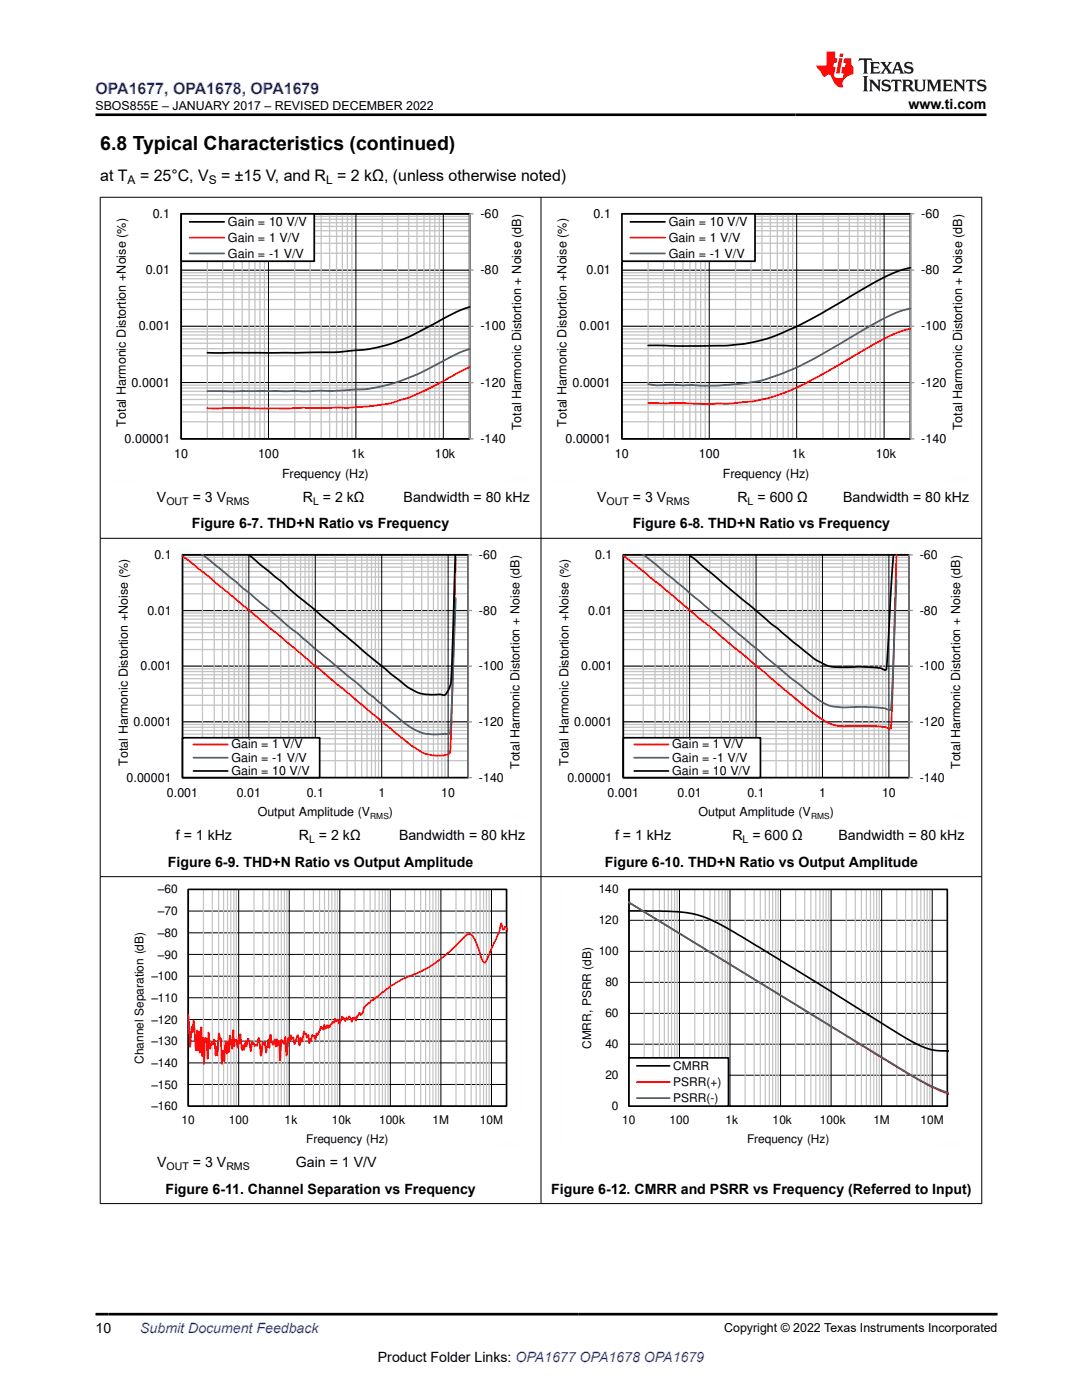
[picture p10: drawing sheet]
<svg xmlns="http://www.w3.org/2000/svg" width="216mm" height="279mm" viewBox="0 0 216 279" stroke-linecap="round" stroke-linejoin="round" font-family="sans-serif">
<defs><g id="words">
<text font-size="3.9" x="20" y="29.9">6.8 Typical Characteristics (continued)</text>
<text font-size="3.2" fill="#00f" x="19" y="18.7">OPA1677, OPA1678, OPA1679</text>
<g font-size="3.2">
<text x="20" y="36.1">at T</text>
<text x="27.9" y="36.1">= 25°C, V</text>
<text x="44.1" y="36.1">= ±15 V, and R = 2 kΩ, (unless otherwise noted)</text>
</g>
<g font-size="2.8">
<text x="181.3" y="21.8">www.ti.com</text>
<text x="31.3" y="100.2">V</text>
<text x="38.5" y="100.2">= 3 V</text>
<text x="60.4" y="100.2">R = 2 kΩ</text>
<text x="80.5" y="100.2">Bandwidth = 80 kHz</text>
<text x="119.1" y="100.2">V</text>
<text x="126.3" y="100.2">= 3 V</text>
<text x="147.1" y="100.2">R = 600 Ω</text>
<text x="168.2" y="100.2">Bandwidth = 80 kHz</text>
<text x="38.3" y="105.4">Figure 6-7. THD+N Ratio vs Frequency</text>
<text x="126.2" y="105.4">Figure 6-8. THD+N Ratio vs Frequency</text>
<text x="35.1" y="167.7">f = 1 kHz</text>
<text x="59.7" y="167.7">R = 2 kΩ</text>
<text x="79.6" y="167.7">Bandwidth = 80 kHz</text>
<text x="122.7" y="167.7">f = 1 kHz</text>
<text x="146.1" y="167.7">R = 600 Ω</text>
<text x="167.3" y="167.7">Bandwidth = 80 kHz</text>
<text x="33.5" y="173">Figure 6-9. THD+N Ratio vs Output Amplitude</text>
<text x="120.7" y="173">Figure 6-10. THD+N Ratio vs Output Amplitude</text>
<text x="31.4" y="233">V</text>
<text x="38.5" y="233">= 3 V</text>
<text x="59.1" y="233">Gain = 1 V/V</text>
<text x="33" y="238.2">Figure 6-11. Channel Separation vs Frequency</text>
<text x="110" y="238.2">Figure 6-12. CMRR and PSRR vs Frequency (Referred to Input)</text>
<text x="19" y="266.1">10</text>
<text x="75.4" y="271.7">Product Folder Links: OPA1677 OPA1678 OPA1679</text>
</g>
<text font-size="2.8" fill="#00f" x="28" y="266.1">Submit Document Feedback</text>
<g font-size="2.5">
<text x="19" y="21.9">SBOS855E – JANUARY 2017 – REVISED DECEMBER 2022</text>
<text x="30.5" y="43.5">0.1</text>
<text x="45.5" y="45.1">Gain = 10 V/V</text>
<text x="95.9" y="43.5">-60</text>
<text x="118.4" y="43.5">0.1</text>
<text x="133.4" y="45.1">Gain = 10 V/V</text>
<text x="183.8" y="43.5">-60</text>
<text x="45.5" y="48.2">Gain = 1 V/V</text>
<text x="45.5" y="51.4">Gain = -1 V/V</text>
<text x="133.4" y="48.2">Gain = 1 V/V</text>
<text x="133.4" y="51.4">Gain = -1 V/V</text>
<text x="29.1" y="54.7">0.01</text>
<text x="95.9" y="54.7">-80</text>
<text x="117" y="54.7">0.01</text>
<text x="183.8" y="54.7">-80</text>
<text x="27.7" y="66">0.001</text>
<text x="95.9" y="66">-100</text>
<text x="115.6" y="66">0.001</text>
<text x="183.8" y="66">-100</text>
<text x="26.3" y="77.2">0.0001</text>
<text x="95.9" y="77.2">-120</text>
<text x="114.2" y="77.2">0.0001</text>
<text x="183.8" y="77.2">-120</text>
<text x="24.9" y="88.4">0.00001</text>
<text x="25.1" y="85.1" transform="rotate(-90 25.1 85.1)">Total Harmonic Distortion +Noise (%)</text>
<text x="95.9" y="88.4">-140</text>
<text x="104" y="85.9" transform="rotate(-90 104 85.9)">Total Harmonic Distortion + Noise (dB)</text>
<text x="112.8" y="88.4">0.00001</text>
<text x="113.1" y="85.1" transform="rotate(-90 113.1 85.1)">Total Harmonic Distortion +Noise (%)</text>
<text x="183.8" y="88.4">-140</text>
<text x="192" y="85.9" transform="rotate(-90 192 85.9)">Total Harmonic Distortion + Noise (dB)</text>
<text x="34.7" y="91.4">10</text>
<text x="51.5" y="91.4">100</text>
<text x="56.3" y="95.4">Frequency (Hz)</text>
<text x="70" y="91.4">1k</text>
<text x="86.8" y="91.4">10k</text>
<text x="122.7" y="91.4">10</text>
<text x="139.4" y="91.4">100</text>
<text x="144.2" y="95.4">Frequency (Hz)</text>
<text x="158" y="91.4">1k</text>
<text x="174.7" y="91.4">10k</text>
<text x="30.8" y="111.5">0.1</text>
<text x="95.6" y="111.5">-60</text>
<text x="118.8" y="111.5">0.1</text>
<text x="183.5" y="111.5">-60</text>
<text x="29.4" y="122.7">0.01</text>
<text x="95.6" y="122.7">-80</text>
<text x="117.4" y="122.7">0.01</text>
<text x="183.5" y="122.7">-80</text>
<text x="28" y="133.8">0.001</text>
<text x="95.6" y="133.8">-100</text>
<text x="116" y="133.8">0.001</text>
<text x="183.5" y="133.8">-100</text>
<text x="26.6" y="144.9">0.0001</text>
<text x="46.2" y="149.4">Gain = 1 V/V</text>
<text x="95.6" y="144.9">-120</text>
<text x="114.6" y="144.9">0.0001</text>
<text x="134.1" y="149.4">Gain = 1 V/V</text>
<text x="183.5" y="144.9">-120</text>
<text x="25.3" y="156">0.00001</text>
<text x="25.5" y="152.8" transform="rotate(-90 25.5 152.8)">Total Harmonic Distortion +Noise (%)</text>
<text x="46.2" y="152">Gain = -1 V/V</text>
<text x="46.2" y="154.7">Gain = 10 V/V</text>
<text x="95.6" y="156">-140</text>
<text x="103.6" y="153.5" transform="rotate(-90 103.6 153.5)">Total Harmonic Distortion + Noise (dB)</text>
<text x="113.2" y="156">0.00001</text>
<text x="113.4" y="152.8" transform="rotate(-90 113.4 152.8)">Total Harmonic Distortion +Noise (%)</text>
<text x="134.1" y="152">Gain = -1 V/V</text>
<text x="134.1" y="154.7">Gain = 10 V/V</text>
<text x="183.5" y="156">-140</text>
<text x="191.6" y="153.5" transform="rotate(-90 191.6 153.5)">Total Harmonic Distortion + Noise (dB)</text>
<text x="33.3" y="159">0.001</text>
<text x="47.2" y="159">0.01</text>
<text x="61.2" y="159">0.1</text>
<text x="75.5" y="159">1</text>
<text x="88.1" y="159">10</text>
<text x="121.3" y="159">0.001</text>
<text x="135.2" y="159">0.01</text>
<text x="149.1" y="159">0.1</text>
<text x="163.4" y="159">1</text>
<text x="176" y="159">10</text>
<text x="51.4" y="162.9">Output Amplitude (V</text>
<text x="77.6" y="162.9">)</text>
<text x="139.4" y="162.9">Output Amplitude (V</text>
<text x="165.6" y="162.9">)</text>
<text x="144.5" y="265.8">Copyright © 2022 Texas Instruments Incorporated</text>
</g>
<g font-size="2.4">
<text x="25.5" y="36.7">A</text>
<text x="41.7" y="36.7">S</text>
<text x="65.1" y="36.7">L</text>
<text x="31.5" y="178.3">±60</text>
<text x="119.5" y="178.3">140</text>
<text x="31.5" y="182.6">±70</text>
<text x="119.5" y="184.5">120</text>
<text x="31.5" y="191.3">±90</text>
<text x="31.5" y="187">±80</text>
<text x="119.5" y="190.6">100</text>
<text x="30.2" y="195.6">±100</text>
<text x="120.8" y="196.8">80</text>
<text x="30.2" y="200">±110</text>
<text x="120.8" y="203">60</text>
<text x="30.2" y="208.6">±130</text>
<text x="30.2" y="204.3">±120</text>
<text x="117.9" y="209.3" transform="rotate(-90 117.9 209.3)">CMRR, PSRR (dB)</text>
<text x="120.8" y="209.2">40</text>
<text x="28.7" y="212.3" transform="rotate(-90 28.7 212.3)">Channel Separation (dB)</text>
<text x="30.2" y="212.9">±140</text>
<text x="120.8" y="215.4">20</text>
<text x="134.3" y="213.5">CMRR</text>
<text x="30.2" y="221.6">±160</text>
<text x="30.2" y="217.3">±150</text>
<text x="122.1" y="221.6">0</text>
<text x="134.3" y="216.7">PSRR(+)</text>
<text x="134.3" y="219.9">PSRR(-)</text>
<text x="36.2" y="224.4">10</text>
<text x="45.6" y="224.4">100</text>
<text x="56.8" y="224.4">1k</text>
<text x="66.2" y="224.4">10k</text>
<text x="75.6" y="224.4">100k</text>
<text x="86.3" y="224.4">1M</text>
<text x="95.7" y="224.4">10M</text>
<text x="124.2" y="224.4">10</text>
<text x="133.6" y="224.4">100</text>
<text x="144.7" y="224.4">1k</text>
<text x="154.2" y="224.4">10k</text>
<text x="163.6" y="224.4">100k</text>
<text x="174.3" y="224.4">1M</text>
<text x="183.7" y="224.4">10M</text>
<text x="61.1" y="228.2">Frequency (Hz)</text>
<text x="149.1" y="228.2">Frequency (Hz)</text>
</g>
<g font-size="2.1">
<text x="33.2" y="100.8">OUT</text>
<text x="45.1" y="100.8">RMS</text>
<text x="62.5" y="100.8">L</text>
<text x="121" y="100.8">OUT</text>
<text x="132.9" y="100.8">RMS</text>
<text x="149.2" y="100.8">L</text>
<text x="61.7" y="168.3">L</text>
<text x="148.2" y="168.3">L</text>
<text x="33.2" y="233.5">OUT</text>
<text x="45.2" y="233.5">RMS</text>
</g>
<g font-size="1.7">
<text x="73.9" y="163.5">RMS</text>
<text x="161.8" y="163.5">RMS</text>
</g>
</g></defs>
<g fill="none" stroke="#c4c4c4" stroke-width=".26">
<path d="M36.1 42.7h57.6v44.9h-57.6M36.1 59.8h57.6M36.1 58.4h57.6M36.1 57.3h57.6M36.1 56.4h57.6M36.1 55.6h57.6M36.1 55h57.6M36.1 54.4h57.6M36.1 53.9h57.6M36.1 50.5h57.6M36.1 48.5h57.6M36.1 47.2h57.6"/>
<path d="M36.1 46h57.6M36.1 45.2h57.6M36.1 44.4h57.6M36.1 43.8h57.6M36.1 43.2h57.6M41.4 42.7v44.9M44.4 42.7v44.9M46.6 42.7v44.9M48.3 42.7v44.9M49.7 42.7v44.9M50.9 42.7v44.9M51.9 42.7v44.9"/>
<path d="M52.8 42.7v44.9M58.8 42.7v44.9M61.9 42.7v44.9M64.1 42.7v44.9M65.8 42.7v44.9M67.2 42.7v44.9M68.3 42.7v44.9M69.3 42.7v44.9M70.2 42.7v44.9M76.3 42.7v44.9M79.3 42.7v44.9M81.5 42.7v44.9"/>
<path d="M83.2 42.7v44.9M84.6 42.7v44.9M85.8 42.7v44.9M86.8 42.7v44.9M87.7 42.7v44.9M36.1 79.7h57.6M36.1 78.8h57.6M36.1 78.1h57.6M36.1 77.4h57.6M36.1 76.9h57.6M36.1 76.4h57.6M36.1 73h57.6"/>
<path d="M36.1 71h57.6M36.1 69.6h57.6M36.1 68.5h57.6M36.1 67.6h57.6M36.1 66.9h57.6M36.1 66.2h57.6M36.1 65.6h57.6M36.1 65.1h57.6M36.1 61.8h57.6M36.1 84.2h57.6M36.1 82.2h57.6M36.1 80.8h57.6"/>
</g>
<path d="M36.1 53.9h57.6M53.6 42.7v44.9M71 42.7v44.9M88.5 42.7v44.9M93.7 42.7h-57.6v44.9h57.6M36.1 76.3h57.6M36.1 65.1h57.6" fill="none" stroke="#000" stroke-width=".2"/>
<path d="M36.1 42.7h57.6v44.9h-57.6zM93.7 61.3a57.4 57.4 0 0 0-9.1 4.4l-.3 .1a31.8 31.8 0 0 1-15 4.3l-2.2 .2-8.3 .1h-17.4" fill="none" stroke="#000" stroke-width=".35"/>
<path d="M93.7 53.9h.8M94.5 42.7h-.8v44.9h.8M93.7 76.4h.8M93.7 65.1h.8" fill="none" stroke="#979797" stroke-width=".26"/>
<path d="M93.7 73.3l-8.4 4.4a31.6 31.6 0 0 1-9.9 3.2l-6.1 .5h-8.7l-3.5 .1h-15.7" fill="none" stroke="#f00" stroke-width=".35"/>
<path d="M93.7 69.7a59.7 59.7 0 0 0-8.7 4.2l-2.5 1.1-4.5 1.6a47.8 47.8 0 0 1-13.5 1.4l-3.9 .1h-19.2" fill="none" stroke="#295c75" stroke-width=".35"/>
<path d="M36.1 42.7h26.6v9.4h-26.6z" fill-rule="evenodd" fill="#fff"/>
<path d="M36.1 42.7h26.6v9.4h-26.6zM37.8 44.3h6.9M124.1 42.7h57.6v44.9h-57.6zM181.7 53.4a38.7 38.7 0 0 0-10.9 5.1l-8 4.7-3.5 1.8-2.1 .9a33.4 33.4 0 0 1-16.1 3.1l-11.8-.1" fill="none" stroke="#000" stroke-width=".35"/>
<path d="M37.8 47.4h6.9M181.7 65.6a33.3 33.3 0 0 0-9.5 4.3l-8.7 5.1-3.1 1.7-2.8 1.3a34.7 34.7 0 0 1-12.1 2.6h-4l-5.6-.2h-6.6" fill="none" stroke="#f00" stroke-width=".35"/>
<path d="M37.8 50.6h6.9M181.7 61.6a32.3 32.3 0 0 0-9.5 4.3l-9.7 5.7-3.5 1.7-2.8 1.2a36.1 36.1 0 0 1-12.9 2.4l-10.5-.1a8.7 8.7 0 0 1-3.5-.1" fill="none" stroke="#295c75" stroke-width=".35"/>
<path d="M21.9 40.9v55.1M34.8 40.9h71.3M106.1 40.9v47.9M21.9 96h6.5M99.6 96h6.5" fill="none" stroke="#fefefe" stroke-width=".2" stroke-dasharray=".4 .2" stroke-linecap="butt"/>
<g fill="none" stroke="#c4c4c4" stroke-width=".26">
<path d="M124.1 42.7h57.6v44.9h-57.6M124.1 59.8h57.6M124.1 58.4h57.6M124.1 57.3h57.6M124.1 56.4h57.6M124.1 55.6h57.6M124.1 55h57.6M124.1 54.4h57.6M124.1 53.9h57.6M124.1 50.5h57.6M124.1 48.5h57.6M124.1 47.2h57.6"/>
<path d="M124.1 46h57.6M124.1 45.2h57.6M124.1 44.4h57.6M124.1 43.8h57.6M124.1 43.2h57.6M129.3 42.7v44.9M132.4 42.7v44.9M134.6 42.7v44.9M136.3 42.7v44.9M137.7 42.7v44.9M138.8 42.7v44.9M139.8 42.7v44.9"/>
<path d="M140.7 42.7v44.9M146.8 42.7v44.9M149.8 42.7v44.9M152 42.7v44.9M153.7 42.7v44.9M155.1 42.7v44.9M156.3 42.7v44.9M157.3 42.7v44.9M158.2 42.7v44.9M164.2 42.7v44.9M167.3 42.7v44.9M169.5 42.7v44.9"/>
<path d="M171.2 42.7v44.9M172.5 42.7v44.9M173.7 42.7v44.9M174.7 42.7v44.9M175.6 42.7v44.9M124.1 79.7h57.6M124.1 78.8h57.6M124.1 78.1h57.6M124.1 77.4h57.6M124.1 76.9h57.6M124.1 76.4h57.6M124.1 73h57.6"/>
<path d="M124.1 71h57.6M124.1 69.6h57.6M124.1 68.5h57.6M124.1 67.6h57.6M124.1 66.9h57.6M124.1 66.2h57.6M124.1 65.6h57.6M124.1 65.1h57.6M124.1 61.8h57.6M124.1 84.2h57.6M124.1 82.2h57.6M124.1 80.8h57.6"/>
</g>
<path d="M124.1 53.9h57.5M141.5 42.7v44.9M159 42.7v44.9M176.4 42.7v44.9M181.6 42.7h-57.5v44.9h57.5M124.1 76.3h57.5M124.1 65.1h57.5" fill="none" stroke="#000" stroke-width=".2"/>
<path d="M181.7 53.9h.7M182.4 42.7h-.7v44.9h.7M181.7 76.4h.7M181.7 65.1h.7" fill="none" stroke="#979797" stroke-width=".26"/>
<path d="M124.1 42.7h26.6v9.4h-26.6z" fill-rule="evenodd" fill="#fff"/>
<path d="M124.1 42.7h26.6v9.4h-26.6zM125.8 44.3h6.9" fill="none" stroke="#000" stroke-width=".35"/>
<path d="M125.8 47.4h6.9" fill="none" stroke="#f00" stroke-width=".35"/>
<path d="M125.8 50.6h6.9" fill="none" stroke="#295c75" stroke-width=".35"/>
<path d="M109.8 40.9v55.1M122.7 40.9h71.3M194 40.9v47.9M109.8 96h6.5M187.5 96h6.5" fill="none" stroke="#fefefe" stroke-width=".2" stroke-dasharray=".4 .2" stroke-linecap="butt"/>
<g fill="none" stroke="#c4c4c4" stroke-width=".26">
<path d="M36.4 110.7h57v44.5h-57M36.4 118.5h57M36.4 116.5h57M36.4 115.2h57M36.4 114.1h57M36.4 113.2h57M36.4 112.5h57M36.4 111.8h57M36.4 111.2h57M40.4 110.7v44.5M42.8 110.7v44.5M44.4 110.7v44.5"/>
<path d="M45.7 110.7v44.5M46.7 110.7v44.5M47.6 110.7v44.5M48.4 110.7v44.5M49.1 110.7v44.5M53.7 110.7v44.5M56 110.7v44.5M57.6 110.7v44.5M58.9 110.7v44.5M60 110.7v44.5M60.9 110.7v44.5M61.6 110.7v44.5"/>
<path d="M62.3 110.7v44.5M66.9 110.7v44.5M69.3 110.7v44.5M70.9 110.7v44.5M72.2 110.7v44.5M73.2 110.7v44.5M74.1 110.7v44.5M74.9 110.7v44.5M75.5 110.7v44.5M80.2 110.7v44.5M82.5 110.7v44.5M84.1 110.7v44.5"/>
<path d="M85.4 110.7v44.5M86.5 110.7v44.5M87.4 110.7v44.5M88.2 110.7v44.5M88.8 110.7v44.5M36.4 138.8h57M36.4 137.4h57M36.4 136.3h57M36.4 135.4h57M36.4 134.7h57M36.4 134h57M36.4 133.5h57"/>
<path d="M36.4 133h57M36.4 129.6h57M36.4 127.7h57M36.4 126.2h57M36.4 125.2h57M36.4 124.3h57M36.4 123.6h57M36.4 122.9h57M36.4 122.4h57M36.4 121.8h57M36.4 151.8h57M36.4 149.9h57"/>
<path d="M36.4 148.5h57M36.4 147.4h57M36.4 146.5h57M36.4 145.8h57M36.4 145.1h57M36.4 144.6h57M36.4 144.1h57M36.4 140.7h57"/>
</g>
<path d="M49.7 110.7v44.5M62.9 110.7v44.5M76.2 110.7v44.5M89.4 110.7v44.5M93.4 110.7h-57v44.5h57M36.4 132.9h57M36.4 121.9h57M36.4 144.1h57" fill="none" stroke="#000" stroke-width=".2"/>
<path d="M36.4 110.7h57v44.5h-57zM90.9 110.7l-.8 22.7a9.1 9.1 0 0 1-.6 4.3l-.3 .5a.86 .86 0 0 1-1.4 .4 8.7 8.7 0 0 1-7.9-2.6l-7.1-5.8-10.1-8.6-3.5-2.8-3-2.7-6.5-5.4" fill="none" stroke="#000" stroke-width=".34"/>
<path d="M94.2 110.7h-.8v44.5h.8M93.4 133h.8M93.4 121.8h.8M93.4 144.1h.8" fill="none" stroke="#979797" stroke-width=".26"/>
<path d="M36.4 111l5.5 4.2 20.7 17.5 1.1 .7 3.2 2.9 13.1 10.9a17.9 17.9 0 0 0 5.2 3.3 7 7 0 0 0 4.5-.1l.1-.4 .3-5.6 .8-33.1" fill="none" stroke="#f00" stroke-width=".34"/>
<path d="M40.4 110.7l6.9 5.6 1.1 1.1 1.4 1 12.8 10.8 8.7 7.2 2.2 2 5.2 4.2a13.5 13.5 0 0 0 6.5 3.9l1.6 .1 2-.2a.89 .89 0 0 0 1-.2l1.1-26.8" fill="none" stroke="#295c75" stroke-width=".34"/>
<path d="M36.4 147.2h27.4v8h-27.4z" fill-rule="evenodd" fill="#fff"/>
<path d="M124.4 110.7h57v44.5h-57zM178.3 110.7l-1.4 22.8a.71 .71 0 0 1-1.1-.2l-4.1-.2-2.5 .1a9 9 0 0 1-5.7-1.1l-1.1-.6-4.1-3.3-19.6-16.6-1.1-.7M36.4 147.2h27.4v8h-27.4zM38.6 153.9h6.8" fill="none" stroke="#000" stroke-width=".34"/>
<path d="M178.9 110.7l-1.1 34.6a.71 .71 0 0 1-1.1-.2l-2.7-.2h-3.3a11 11 0 0 1-5.2-.5 60.8 60.8 0 0 1-9-6.8l-24.5-20.6-7.6-6.1M38.6 148.6h6.8" fill="none" stroke="#f00" stroke-width=".34"/>
<path d="M128.4 110.7l32.5 27.1a15.4 15.4 0 0 0 5.2 3.2l2.2 .2 5.1-.1a12.8 12.8 0 0 1 4.3 .6l.1-.2 .3-4.6 .8-21.2M38.6 151.2h6.8" fill="none" stroke="#295c75" stroke-width=".34"/>
<path d="M22.3 108.9v54.7M35.1 108.9h70.6M105.7 108.9v47.5M22.3 163.5h6.4M99.2 163.5h6.5" fill="none" stroke="#fefefe" stroke-width=".2" stroke-dasharray=".4 .1" stroke-linecap="butt"/>
<g fill="none" stroke="#c4c4c4" stroke-width=".26">
<path d="M124.4 110.7h57v44.5h-57M124.4 118.5h57M124.4 116.5h57M124.4 115.2h57M124.4 114.1h57M124.4 113.2h57M124.4 112.5h57M124.4 111.8h57M124.4 111.2h57M128.3 110.7v44.5M130.7 110.7v44.5M132.3 110.7v44.5"/>
<path d="M133.6 110.7v44.5M134.7 110.7v44.5M135.6 110.7v44.5M136.3 110.7v44.5M137 110.7v44.5M141.6 110.7v44.5M144 110.7v44.5M145.6 110.7v44.5M146.9 110.7v44.5M147.9 110.7v44.5M148.8 110.7v44.5M149.6 110.7v44.5"/>
<path d="M150.3 110.7v44.5M154.9 110.7v44.5M157.2 110.7v44.5M158.8 110.7v44.5M160.1 110.7v44.5M161.2 110.7v44.5M162.1 110.7v44.5M162.9 110.7v44.5M163.5 110.7v44.5M168.1 110.7v44.5M170.5 110.7v44.5M172.1 110.7v44.5"/>
<path d="M173.4 110.7v44.5M174.4 110.7v44.5M175.3 110.7v44.5M176.1 110.7v44.5M176.7 110.7v44.5M124.4 138.8h57M124.4 137.4h57M124.4 136.3h57M124.4 135.4h57M124.4 134.7h57M124.4 134h57M124.4 133.5h57"/>
<path d="M124.4 133h57M124.4 129.6h57M124.4 127.7h57M124.4 126.2h57M124.4 125.2h57M124.4 124.3h57M124.4 123.6h57M124.4 122.9h57M124.4 122.4h57M124.4 121.8h57M124.4 151.8h57M124.4 149.9h57"/>
<path d="M124.4 148.5h57M124.4 147.4h57M124.4 146.5h57M124.4 145.8h57M124.4 145.1h57M124.4 144.6h57M124.4 144.1h57M124.4 140.7h57"/>
</g>
<path d="M137.6 110.7v44.5M150.9 110.7v44.5M164.1 110.7v44.5M177.4 110.7v44.5M181.3 110.7h-56.9v44.5h56.9M124.4 132.9h56.9M124.4 121.9h56.9M124.4 144.1h56.9" fill="none" stroke="#000" stroke-width=".2"/>
<path d="M182.1 110.7h-.7v44.5h.7M181.4 133h.7M181.4 121.8h.7M181.4 144.1h.7" fill="none" stroke="#979797" stroke-width=".26"/>
<path d="M124.4 147.2h27.3v8h-27.3z" fill-rule="evenodd" fill="#fff"/>
<path d="M124.4 147.2h27.3v8h-27.3zM126.6 153.9h6.8" fill="none" stroke="#000" stroke-width=".34"/>
<path d="M126.6 148.6h6.8" fill="none" stroke="#f00" stroke-width=".34"/>
<path d="M126.6 151.2h6.8" fill="none" stroke="#295c75" stroke-width=".34"/>
<path d="M110.2 108.9v54.7M123 108.9h70.6M193.6 108.9v47.5M24 176.4v52.4M36.3 176.5h67.7M104 176.5v45.4M110.2 163.5h6.5M187.2 163.5h6.4M24 228.8h6.2M97.8 228.8h6.2" fill="none" stroke="#fefefe" stroke-width=".2" stroke-dasharray=".4 .1" stroke-linecap="butt"/>
<g fill="none" stroke="#000" stroke-width=".2">
<path d="M47.6 177.5v43.3M57.7 177.5v43.3M67.8 177.5v43.3M77.9 177.5v43.3M88 177.5v43.3M98.1 177.5v43.3M101.1 177.5h-63.6v43.3h63.6M135.6 177.5v43.3M145.7 177.5v43.3M155.8 177.5v43.3M165.8 177.5v43.3M175.9 177.5v43.3"/>
<path d="M186 177.5v43.3M189 177.5h-63.5v43.3h63.5M37.5 199.1h63.6M37.5 194.8h63.6M37.5 190.5h63.6M37.5 186.2h63.6M37.5 181.8h63.6M125.5 196h63.5M125.5 189.9h63.5M125.5 183.7h63.5M37.5 216.4h63.6M37.5 212.1h63.6"/>
<path d="M37.5 207.8h63.6M37.5 203.5h63.6M125.5 214.6h63.5M125.5 208.4h63.5M125.5 202.2h63.5"/>
</g>
<g fill="none" stroke="#c4c4c4" stroke-width=".25">
<path d="M40.6 177.5v43.3M42.4 177.5v43.3M43.6 177.5v43.3M44.6 177.5v43.3M45.4 177.5v43.3M46 177.5v43.3M46.7 177.5v43.3M47.2 177.5v43.3M50.7 177.5v43.3M52.4 177.5v43.3M53.7 177.5v43.3M54.7 177.5v43.3"/>
<path d="M55.5 177.5v43.3M56.1 177.5v43.3M56.8 177.5v43.3M57.2 177.5v43.3M60.7 177.5v43.3M62.5 177.5v43.3M63.8 177.5v43.3M64.7 177.5v43.3M65.6 177.5v43.3M66.2 177.5v43.3M66.8 177.5v43.3M67.3 177.5v43.3"/>
<path d="M70.8 177.5v43.3M72.6 177.5v43.3M73.9 177.5v43.3M74.8 177.5v43.3M75.7 177.5v43.3M76.3 177.5v43.3M76.9 177.5v43.3M77.4 177.5v43.3M80.9 177.5v43.3M82.7 177.5v43.3M83.9 177.5v43.3M84.9 177.5v43.3"/>
<path d="M85.7 177.5v43.3M86.4 177.5v43.3M87 177.5v43.3M87.5 177.5v43.3M91 177.5v43.3M92.8 177.5v43.3M94 177.5v43.3M95 177.5v43.3M95.8 177.5v43.3M96.5 177.5v43.3M97.1 177.5v43.3M97.6 177.5v43.3"/>
<path d="M101.1 177.5v43.3M128.5 177.5v43.3M130.3 177.5v43.3M131.6 177.5v43.3M132.6 177.5v43.3M133.3 177.5v43.3M134 177.5v43.3M134.6 177.5v43.3M135.1 177.5v43.3M138.6 177.5v43.3M140.4 177.5v43.3M141.7 177.5v43.3"/>
<path d="M142.6 177.5v43.3M143.4 177.5v43.3M144.1 177.5v43.3M144.7 177.5v43.3M145.2 177.5v43.3M148.7 177.5v43.3M150.5 177.5v43.3M151.7 177.5v43.3M152.7 177.5v43.3M153.5 177.5v43.3M154.2 177.5v43.3M154.8 177.5v43.3"/>
<path d="M155.3 177.5v43.3M158.8 177.5v43.3M160.6 177.5v43.3M161.8 177.5v43.3M162.8 177.5v43.3M163.6 177.5v43.3M164.3 177.5v43.3M164.8 177.5v43.3M165.4 177.5v43.3M168.9 177.5v43.3M170.7 177.5v43.3M171.9 177.5v43.3"/>
<path d="M172.9 177.5v43.3M173.7 177.5v43.3M174.3 177.5v43.3M174.9 177.5v43.3M175.5 177.5v43.3M178.9 177.5v43.3M180.7 177.5v43.3M182 177.5v43.3M183 177.5v43.3M183.7 177.5v43.3M184.4 177.5v43.3M185 177.5v43.3"/>
<path d="M185.5 177.5v43.3M189 177.5v43.3"/>
</g>
<path d="M37.6 177.5h63.5v43.3h-63.5zM125.5 177.5h63.5v43.3h-63.5zM125.4 181.8l7.9 .1 3.7 .2 3.3 .8 2.3 1 3.7 2 5.1 3.1 27.7 17.2 3.4 1.9M182.4 208.1l1.7 .8 1.6 .5 1.3 .3 2.3 .1" fill="none" stroke="#000" stroke-width=".33"/>
<path d="M101.4 185.9l-.3-.8-.3-.1-.3 .5h-.1l-.4-1.3-.4 1.8-2.7 6a.49 .49 0 0 1-.7-.5l-1.1-3.1a2.8 2.8 0 0 0-1.4-2l-.7 .3-3.2 3.2-3.1 2.4-2.4 1.4-4.9 2.2-3.1 2.1-1 .9-.7 .4-.2 .3-.3 .1-.2 .3a2.49 2.49 0 0 0-1.5 2.2l-.4 .4-.3-.4-.3 .6h-.1l-.2 .9-.2-.7-.2 .4-.2-.3-.3 .8-.3-.8-.2-.2-.3 .6-.3-.4-.1 .6-.8-.8-.1 .8h-.2l-.2 .7-.2-.9-.5 .4-.2-.6-.1 .8-.2-.1-.2 .1-.2 .3h-.1l-.2 .6-.2-.4-.2 .6-.2-.6-.3 .7-.2-.8-.2 1-.5-.5-.7 1.6-.2-.3-.1 1.2-.2-.7h-.4l-.2-.2-.1 1.2-.2-.5-.2 .9-.2-1.6-.3 .5-.2-.9-.2 .2-.1-.5-.4 1.8-.2 .2-.1-.8-.2 1.6-.4-2.2-.6 1.9-.3-1.4-.3 .3-.2-.7-.3 1.4-.2-.8-.3 3.4-.3-3.7-.2 1.4-.4-.6-.2-.2-.2 4.1-.3-3.8-.1-.1-.1 1-.2-1.3-.2 1.5-.2-1.4-.4 1a3.2 3.2 0 0 1-.4-2l-.2 2.6-.2-1.7-.5 2.7-.2-2-.2 .4-.3-.5-.3 2.7-.4-3.5-.4 1.5-.3-.2-.2 .3-.2-.7-.2 .2-.1-.3-.2 1.8-.6-2.5-.3 1.5-.2-1-.3 1.6v.1l-.2-.9-.2 1-.3-3.2-.2 1.9-.2-1.2-.2 2-.1-1.5-.2 .2-.2-.3-.2 1.2-.2-3.1-.1 3.7-.2-.3-.3-2.3-.2 3.3-.2-2.1-.2 2.4-.2-2.1-.1-.2-.3 3.8-.3-2.1-.1 2.6-.2-5-.2 .2-.2-1.3-.3 4.5-.2-1.8-.2 1.8-.2-3-.1-.2-.2 .9-.2-.4-.2 .1-.1 1.2-.2-.6-.2-2.7-.2 5.3-.1-3.9-.3-.3-.3 5.3-.2-5.3-.1 3.7-.2-5.8-.3 5.1-.2-4.2-.2 3.7-.2-3.9-.2 3.9-.5-6-.2 2.4-.1-1.1-.4 3.9-.4-6.4M125.4 180.1l57.1 34.9M182.4 215l3.7 2 3.2 1.3" fill="none" stroke="#f00" stroke-width=".33"/>
<path d="M125.4 180l57.1 35M182.4 214.9l3.7 2 3.2 1.2" fill="none" stroke="#295c75" stroke-width=".33"/>
<path d="M125.5 211.1h19.9v9.7h-19.9z" fill-rule="evenodd" fill="#fff"/>
<path d="M125.5 211.1h19.9v9.7h-19.9zM127.1 212.7h6.5" fill="none" stroke="#000" stroke-width=".33"/>
<path d="M127.1 216h6.5" fill="none" stroke="#f00" stroke-width=".33"/>
<path d="M127.1 219.2h6.5" fill="none" stroke="#295c75" stroke-width=".33"/>
<path d="M111.9 176.4v52.4M124.2 176.5h67.7M191.9 176.5v45.4M111.9 228.8h6.2M185.7 228.8h6.2" fill="none" stroke="#fefefe" stroke-width=".2" stroke-dasharray=".4 .1" stroke-linecap="butt"/>
<path d="M19.9 39.4h176.1M20 39.3v201M107.9 39.3v201M195.9 39.3v201M19.9 107.4h176.1M19.9 175h176.1M19.9 240.2h176.1" fill="none" stroke="#000" stroke-width=".2"/>
<path d="M171.5 11.6l-.2 .6 .5-.2h.6v.1v2.2l-.2 .4h1l-.2-.4v-2.2v-.1h.5l.5 .2-.1-.6zM173.6 12.4l.2 .3v1.6l-.2 .4h1.9l.1-.6a1.08 1.08 0 0 1-1.3 .2v-.7h.6l.4 .2v-.7l-.4 .2h-.6v-.5l.2-.2a1 1 0 0 1 1 .3l-.1-.5zM175.7 12.4l.9 1.1-1 1.2h.9l-.2-.2 .5-.8 .4 .8-.2 .2h1.6l-.2-.2 .2-.5h.9l.1 .5-.1 .2h.9l-.2-.4-.8-1.9h-.5l-.9 2.1-.9-1.1 .9-1h-.8l.2 .2-.4 .6-.4-.6 .2-.2zM179 12.8l.4 1h-.7zM180.7 12.5a.65 .65 0 0 0-.2 .7 .65 .65 0 0 0 .6 .5l.6 .1 .1 .3a.79 .79 0 0 1-.7 .4 .79 .79 0 0 1-.7-.5l.1 .7 .2-.1a.93 .93 0 0 0 1.1 0 .93 .93 0 0 0 .4-.9 1.46 1.46 0 0 0-1.2-.6l-.1-.3a1.09 1.09 0 0 1 1.2 .2l-.2-.6-.1 .1-.5-.2zM172.2 15.2l.2 .4v2.2l-.2 .4h1l-.2-.4v-2.2l.2-.4zM173.4 15.9l.2 .4v1.5l-.2 .4h.8l-.3-.4 .1-1.3 1.6 1.8v-2l.2-.4h-.7l.1 .2 .1 1.1-1.2-1.3zM176.2 16a.65 .65 0 0 0-.2 .8 .65 .65 0 0 0 .6 .4l.6 .2 .1 .2a.79 .79 0 0 1-.7 .4 .79 .79 0 0 1-.7-.5l.1 .7 .2-.1a.93 .93 0 0 0 1.1 .1 .93 .93 0 0 0 .4-1 1.46 1.46 0 0 0-1.2-.5l-.1-.4a1.09 1.09 0 0 1 1.2 .2l-.1-.6-.2 .1-.5-.1zM177.9 15.9l-.1 .6a.63 .63 0 0 1 .8-.3v1.6l-.3 .4h1l-.2-.4v-1.6a.66 .66 0 0 1 .8 .3l-.1-.6zM180 15.9l.2 .4v1.5l-.2 .4h1l-.2-.2-.1-.7h.5l.1 .2a.79 .79 0 0 0 1.2 .6l-1-.9a.61 .61 0 0 0 .6-.6 .61 .61 0 0 0-.5-.7zM180.8 16.2h.1a.47 .47 0 0 1 .5 .1 .47 .47 0 0 1 .1 .5l-.1 .1-.7 .1zM182.3 15.9l.2 .2a2.27 2.27 0 0 0 .4 2 1.04 1.04 0 0 0 1.7-.7v-1.3l.2-.2h-.8l.2 .4v1.1a.6 .6 0 0 1-.6 .6 .6 .6 0 0 1-.6-.6v-1.1l.3-.4zM184.9 15.9l.2 .4v1.5l-.2 .4h.8l-.3-.4v-1.4l.9 1.9 .9-1.9v1.4l-.3 .4h1l-.2-.4v-1.5l.2-.4h-.8l-.7 1.5-.6-1.5zM188.1 15.9l.2 .4v1.5l-.2 .4h1.9l.1-.6a1.09 1.09 0 0 1-1.3 .2v-.7h.6l.4 .2v-.6l-.4 .2h-.6v-.6l.2-.1a1.01 1.01 0 0 1 1 .3l-.1-.6zM190.2 15.9l.3 .4v1.5l-.3 .4h.8l-.2-.4v-1.3l1.6 1.8v-2l.2-.4h-.7l.2 .2v1.1l-1.2-1.3zM192.8 15.9l-.1 .6a.63 .63 0 0 1 .8-.3v1.6l-.3 .4h1l-.2-.4v-1.6a.66 .66 0 0 1 .8 .3l-.1-.6zM195.2 16a.65 .65 0 0 0-.2 .8 .65 .65 0 0 0 .6 .4l.6 .2 .2 .2a.79 .79 0 0 1-.7 .4 .79 .79 0 0 1-.7-.5l.1 .7 .2-.1a.93 .93 0 0 0 1 .1 .93 .93 0 0 0 .5-1 1.46 1.46 0 0 0-1.3-.5v-.4a1.09 1.09 0 0 1 1.2 .2l-.2-.6-.2 .1-.5-.1z" fill="#231f20"/>
<path d="M164.9 10.3v2.7h-2l.1 .4 .8 1a.95 .95 0 0 0 1 .9 .59 .59 0 0 1 .5-.4 .59 .59 0 0 1 .5 .3l.4 .8a1.59 1.59 0 0 0 2.1 1.4 1.61 1.61 0 0 1 1-2.3l1-.3-.1-1.5a1.59 1.59 0 0 1-.3-1.7h-1.5l-.2 .9h.6l-.2 .9h-.5l-.2 .9v.3l.4 .1-.1 .9h-.7a.73 .73 0 0 1-1-.7l.3-1.5h-.5l.1-.9h.5l.2-.9h-.5v-1.3zM167.4 11.6l-.6 3.1h.7l.6-3.1zM167.6 10.7l-.1 .6h.7l.1-.6z" fill="#ed1c24"/>
<path d="M19 22.9h177.8M19 262.3h180" fill="none" stroke="#000" stroke-width=".53"/>
<use href="#words"/>
</svg>
